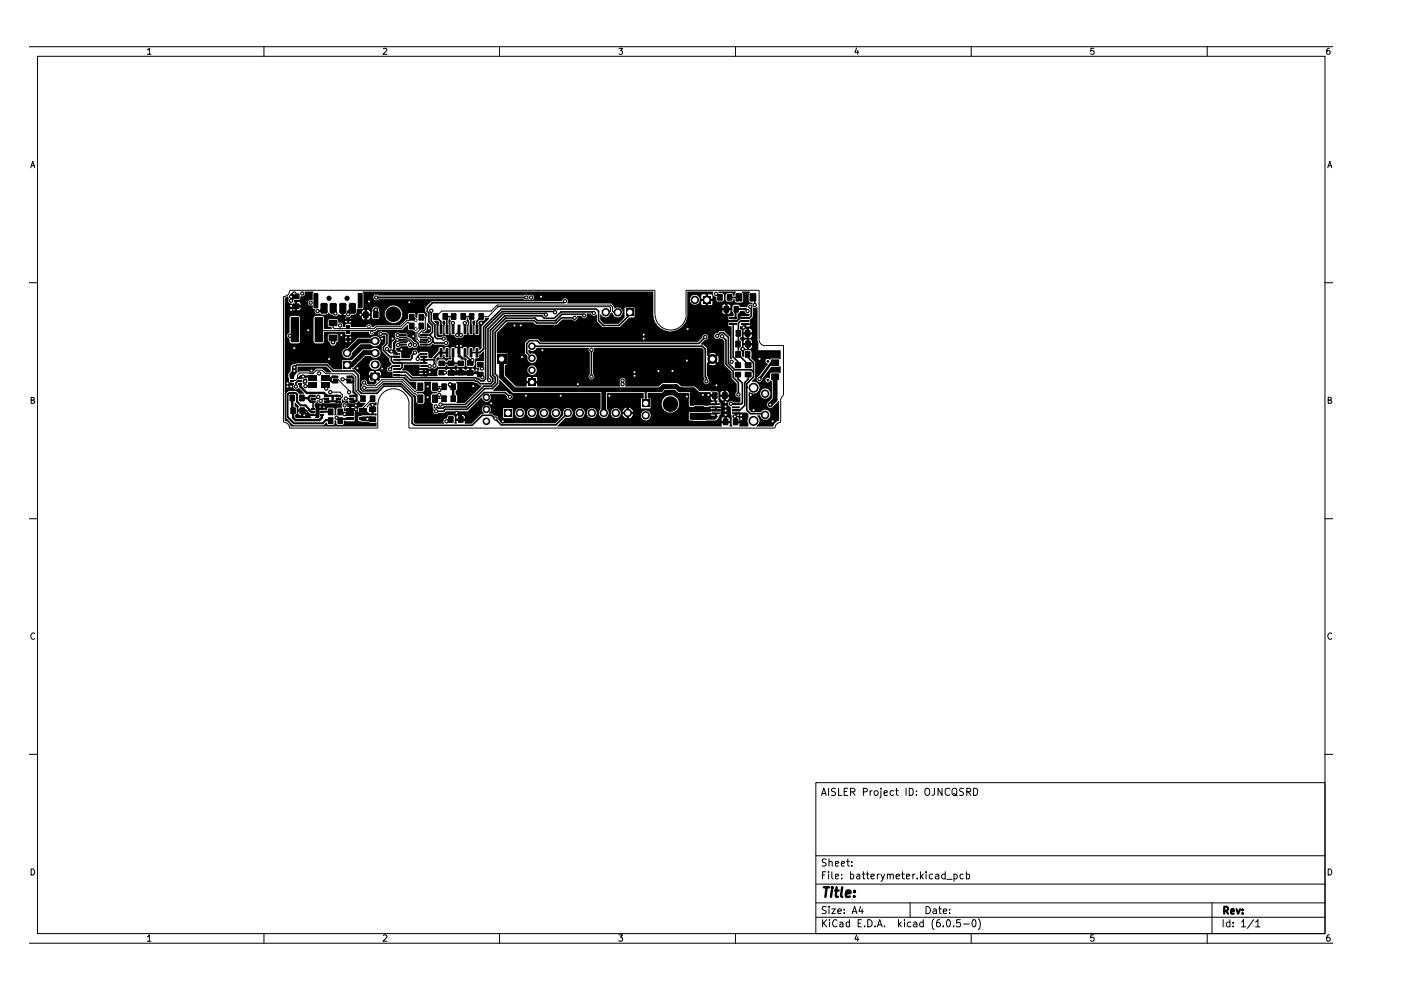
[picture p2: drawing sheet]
<svg xmlns="http://www.w3.org/2000/svg" width="297mm" height="210mm" viewBox="0 0 297 210" stroke-linecap="round" stroke-linejoin="round" font-family="sans-serif">
<g fill="none" stroke="#000" stroke-width=".21">
<path d="M6.3 9.9h276.3M8 11.9h272.9v186.1h-272.9zM31.2 10.6l.5-.4v1.3M31.2 11.5h.8M56 9.9v2M81.3 10.3l.5-.1 .2 .4-.8 .9h.8M105.9 9.9v2M131.2 10.2h.8l-.4 .6h.3v.6h-.7M156 9.9v2M181.6 10.2l-.3 .9h.7M181.9 10.7v.8M205.9 9.9v2"/>
<path d="M231.9 10.2h-.6l-.1 .6h.7a.48 .48 0 0 1 0 .6 .48 .48 0 0 1-.7 0M255.9 9.9v2M281.9 10.2l-.5 .1-.1 1 .2 .2 .4-.1 .1-.4-.1-.2h-.6v.2M6.5 35.6l.4-1.4 .5 1.4M6.6 35.1h.7M281.5 35.6l.4-1.4 .5 1.4M281.6 35.1h.7M6.3 59.9h1.7M280.9 59.9h1.7M60.1 62.8v26.7M61.4 61.6h77.5v5M61.4 61.6a1.27 1.27 0 0 1-1.2 1.3"/>
<path d="M66.5 62.2h.9v3.1h-.9zM70.6 79.8h1v.2h-1zM71.7 70.1h.1M71.9 69.7h.1M73.2 67l.3 .4h.7l.3-.3M73.6 79.8h.9v.2h-.9zM73.8 67.4v.4M75.9 62.2h.9v3.1h-.9zM78.1 79.8h-1.2l-.5 .5v2.2l.4 .4h3l1.4-1.5h4l2.7 2.8v.9l.7 .7h.3M78.2 69.3l-.1 .4M78.8 70.1v.4M83.5 74.9h1.3v.2h-1.3z"/>
<path d="M83.5 75.5h1.3v.3h-1.3zM83.5 76.2h1.3v.2h-1.3zM83.5 76.9h1.3v.1h-1.3zM83.5 77.5h1.3v.2h-1.3zM83.5 78.1h1.3v.2h-1.3zM83.5 78.8h1.3v.2h-1.3zM83.5 79.4h1.3v.3h-1.3zM83.9 70.4l-.2-.3h-3.3l-.4 .3v.6l.8 .8h.2M83.9 70.4l-.7 .6v.8M83.9 70.4h2.7l1 .9M84.8 71h1.3v.1h-1.3zM84.8 72h1.3v.1h-1.3z"/>
<path d="M84.8 73h1.3v.2h-1.3zM86.1 71.6v-.1h-1.3v.1h1.5l.1 .3h.5l1.1 1.3M86.1 72.5v.1h-1.3v-.1h1.5l.1-.3h.3l.6 .6-.3 .4M86.6 68.4h.1M86.6 68.4h-.2l-1.3 1.3h-5.2l-.4 .4h-11.6M86.6 68.4l.8 .8M87.4 67.2l-.8 .8h-.4l-1.3 1.3h-5.1l-.5 .4h-8.4l-.3-.3v-.9M87.4 69.3l.7 .5M89.2 72.5h1.3v.1h-1.3zM89.2 71.5h1.3v.1h-1.3zM89.2 71h1.3v.1h-1.3zM89.2 72h1.3v.1h-1.3z"/>
<path d="M89.2 73h1.3v.2h-1.3zM89.2 74.9h1.3v.2h-1.3zM89.2 75.5h1.3v.3h-1.3zM89.2 76.2h1.3v.2h-1.3zM89.2 76.9h1.3v.1h-1.3zM89.2 77.5h1.3v.2h-1.3zM89.2 78.1h1.3v.2h-1.3zM89.2 78.8h1.3v.2h-1.3zM89.2 79.4h1.3v.3h-1.3zM89.3 67.2h.8l.1 .2v2.4l-.4 .4h-.4l-.6 .6v.5l.3 .2h.7M89.4 69.5l-1 1v1.4l.7 .7h.7M96 68.5v1.3"/>
<path d="M98.6 68.5v1.3M98.6 68.5v.1M105.6 65h.1M105.6 65h23.7l.2 .2v.8l-.3 .2h-.8M105.6 65l-2.1 2.1h-1.4M114.7 63.8h-27.7l-.2 .3M131 66.2h-.9l-.2-.2v-1l-.4-.3h-24.1l-1.3 1.3h-10.5l-1.1 1.1M138.9 66.7a3.3 3.3 0 0 0 3.3 3.3 3.3 3.3 0 0 0 3.3-3.3M145.5 66.6v-5h15.5v10.4M160.9 72.1a1.32 1.32 0 0 0 1.3 1.2M162.2 73.2h3.9v10.5M6.6 84.8h.6v-.5l-.6-.1v1.3h.5l.3-.4-.4-.3"/>
<path d="M60.2 89.5a1.27 1.27 0 0 1 1.2 1.3M61.8 80.7h.9l.4-.4v-.7l.5-.5h1.9l.3 .1h.5l.8-.7h1.1l.9 .7h5.7l.6 .7v3M65.9 83.8h.9v.3h-.9zM65.9 85h.9v.3h-.9zM66 84.4h.9v.3h-.9zM67.5 84.2l-.4 .3h-.6M68.7 84.4h1v.3h-1zM68.8 83.8h1v.3h-1zM68.8 85h1v.3h-1zM69.2 81.5v.9M69.3 84.5h-.8l-.5 .5M70 83.1h2.1l.5 .6v.5l-.4 .3"/>
<path d="M70.6 80.9h1v.3h-1zM70.7 80.3h.9v.3h-.9zM71.2 83.8h.9v.3h-.9zM71.2 85h.9v.3h-.9zM71.3 84.4h.9v.3h-.9zM71.6 80.4l2.4 2.4v.3M72.6 80.4h1.4M73.3 84.5h1.4M73.5 80.3h.9v.3h-.9zM73.6 80.9h.9v.3h-.9zM74.1 84.4h.9v.3h-.9zM74.2 83.8h.9v.3h-.9z"/>
<path d="M74.2 85h.9v.3h-.9zM75.4 82.9h.1M75.4 82.9l1.6 1.5M77.2 82.2h2.6l1.4-1.3h4.1l2.5 2.6h.3l1.1 1M77.2 81.1l.7 .7h1.7l1.3-1.3h4.5l2.6 2.6 1.2-1.1M79 84.5l-2 2v.5M80.1 85.7v5.1h-18.7M80.1 85.7a3.3 3.3 0 0 1 3.3-3.3 3.3 3.3 0 0 1 3.3 3.3v5.1h77.6M92.3 84.5h1.8M92.3 82h1.8M93.1 82v.7M93.1 83.7v.8"/>
<path d="M151 85.6h1.5v.2h-1.5zM151 86.3h1.5v.1h-1.5zM151 86.9h1.5v.2h-1.5zM151 87.5h1.5v.2h-1.5zM155.3 85.6h1.4v.2h-1.4zM155.3 86.3h1.4v.1h-1.4zM155.3 86.9h1.4v.2h-1.4zM155.3 87.5h1.4v.2h-1.4zM165.5 84.9v4.6M165.6 89.5a1.27 1.27 0 0 0-1.3 1.3M166.1 83.8a1.35 1.35 0 0 0-.6 1.2M281.6 84.8h.6v-.5l-.6-.1v1.3h.5l.3-.4-.4-.3"/>
<path d="M6.3 110h1.7M280.9 110h1.7M7.4 134.4a.57 .57 0 0 0-.8 0 .57 .57 0 0 0 0 .8l.3 .4 .5-.2M282.4 134.4a.57 .57 0 0 0-.8 0 .57 .57 0 0 0 0 .8l.3 .4 .5-.2M6.3 159.9h1.7M280.9 159.9h1.7M173 165.9h107.9v32.1h-107.9zM174.2 168.7l.5-1.6 .5 1.6M174.3 168.2h.7M175.7 167.1v1.6M177.1 167.2a.6 .6 0 0 0-.8 .2l.1 .4 .7 .3v.4a.64 .64 0 0 1-.8 .1M177.8 167.1v1.6h.7"/>
<path d="M179 167.8h.5M179.7 167.1h-.7v1.6h.7M180.3 167.9l.9-.1 .1-.4-.4-.3h-.6v1.6M180.8 167.9l.5 .8M183 167.9l.8-.1 .1-.4-.3-.3h-.6v1.6M184.5 167.6v1.1M184.9 167.6l-.4 .3M185.3 167.9a.47 .47 0 0 1 .5-.3 .47 .47 0 0 1 .4 .3v.4l-.4 .4-.4-.2zM186.8 167.6v1.3l-.3 .3M186.8 167.1v.2M187.5 168.1l.6-.1v-.3l-.5-.1-.1 .2v.8h.6M189.5 167.7l-.5-.1-.3 .3v.4l.3 .4 .5-.1"/>
<path d="M189.9 167.6h.5M190.1 167.1v1.3l.3 .3M192.1 167.1v1.6M192.8 167.1l.6 .1a.83 .83 0 0 1 .2 .9 .83 .83 0 0 1-.8 .6zM194.3 168.5v.2M194.3 167.7v.1M196.2 167.3l.2-.2a.57 .57 0 0 1 .7 .5l-.1 .8-.2 .3h-.4a1.09 1.09 0 0 1-.2-1.4zM198.1 167.1v1.3l-.5 .3M199.7 167.1v1.6l-.8-1.6v1.6M201.3 167.3l-.3-.2-.5 .2v1.1a.53 .53 0 0 0 .8 .1M201.9 167.3l.4-.2 .5 .2 .1 .8-.2 .5a.54 .54 0 0 1-.9-.5zM202.2 168.2l.7 .5"/>
<path d="M204.3 167.2l-.6-.1-.2 .3 .1 .4 .4 .1 .3 .3-.3 .5-.5-.1M205 167.9l.7-.1 .1-.4-.3-.3h-.5v1.6M205.3 167.9l.5 .8M206.4 167.1h.4l.5 .4v.7l-.5 .5h-.4zM6.3 200h276.3M6.6 184.2a.71 .71 0 0 1 .7 .5 .71 .71 0 0 1-.2 .8h-.5zM31.2 198.6l.5-.4v1.4M31.2 199.6h.8M56 198v2M81.3 198.4l.1-.2h.4l.2 .4-.8 1h.8M105.9 198v2M131.2 198.2h.8l-.4 .5 .4 .3-.1 .5-.5 .1-.2-.2"/>
<path d="M156 198v2M173 194.5h107.9M173 191.4h107.9M173 187.5h107.9M173 181.4h107.9M174.4 195v1.5M174.4 185.5h.4M174.6 195.7l.7 .8M175.1 184.8h-.7v1.6M175.2 192.3h-.8a.61 .61 0 0 0 .1 .6 .61 .61 0 0 0 .6 .2l.1 .4a.6 .6 0 0 1-.9 .1M175.2 182.2h-.8a.53 .53 0 0 0 .1 .6 .53 .53 0 0 0 .5 .2l.2 .2-.2 .4h-.7M175.3 195l-.9 .9"/>
<path d="M175.7 184.8v.2M175.7 185.3v1.1M175.8 192.2v.2M175.8 182.8l.1-.1a.36 .36 0 0 1 .5 .2v.7M175.8 182.1v1.5M175.8 192.7v1M175.9 195v.2M175.9 195.5v1M176.4 192.7h.7l-.7 1h.7M176.4 184.8v1.3l.2 .3M177.1 185.8l.7-.1-.2-.4-.5 .1v.9h.6M177.1 183.1l.7-.1-.2-.4-.5 .1v.9h.6"/>
<path d="M177.5 195.2l-.4-.2a.78 .78 0 0 0-.6 .7 .78 .78 0 0 0 .6 .8l.4-.2M177.6 193.2l.8-.1-.1-.3-.4-.1-.3 .3v.5l.3 .2 .4-.1M178.1 195.6h.5l.1 .9M178.4 183.1l.7-.1-.2-.4-.4 .1-.1 .7 .2 .2h.4M178.5 186.2v.2M178.5 185.4v.1M178.7 195.9l-.6 .1v.4h.6M179 193.5v.2M179 192.8v.2M179.5 182.6h.6M179.7 182.1v1.3l.4 .2M180.1 195.6l-.4-.1-.3 .2v.6l.3 .2 .4-.1"/>
<path d="M180.1 195v1.5M180.3 185.4l.5-.1 .2 .3-.1 .6-.1 .2-.5-.1M180.3 184.8v1.6M180.6 183.5v.1M180.6 182.7v.2M180.7 193.7l.5-1.5 .5 1.5M180.8 193.3h.7M181.6 198.2l-.3 .9h.7M181.7 185.4l.4-.1 .2 .2v.9M181.9 198.6v1M181.9 195.7h.6M182.3 185.7l-.7 .2 .2 .5 .5-.1"/>
<path d="M182.5 192.2l-.4 1h.9M182.6 195h-.7v1.5h.7M182.8 192.7v1M182.8 185.3h.6M183 184.8v1.5l.4 .1M183.3 196.3v.2M183.6 185.3h.6M183.9 184.8v1.3l.3 .3M184 195a.78 .78 0 0 1 .9 .7 .78 .78 0 0 1-.9 .8zM184.7 185.8l.6-.1v-.3l-.4-.1-.2 .2v.8h.6M185.5 196.3v.2M186 196.5l.5-1.5 .5 1.5"/>
<path d="M186 185.3v1.1M186.2 196.1h.7M186.4 185.3l-.4 .3M186.8 185.3l.4 1.1M187.5 196.3v.2M187.5 185.3l-.3 1.1-.4 .5M188.1 185.5l.2-.2 .4 .2v.9M188.1 185.3v1.1M188.7 185.5l.3-.2 .4 .2v.9M190 185.8l.8-.1-.1-.3-.5-.1-.2 .2 .1 .8h.6M190.5 195v1.5M190.7 195.9l.4 .6"/>
<path d="M191.1 195.5l-.6 .6M191.2 185.3h.6M191.3 184.8v1.3l.5 .3M191.8 195v.2M191.8 195.5v1M192.2 185.8l.7-.1-.2-.4-.5 .1v.9h.6M193 191.4v3.1M193.1 195.6h-.6l-.1 .7a.52 .52 0 0 0 .7 .1M193.5 185.3v1.1M193.7 195.6h.6l.1 .9M194 185.3l-.5 .3M194.4 195.9h-.5l-.3 .3 .3 .3 .5-.1"/>
<path d="M194.5 186.2v.2M195.2 184.8v1.6M195.3 185.8l.4 .6M195.7 195.6h-.5l-.2 .7a.52 .52 0 0 0 .7 .1M195.7 195v1.5M195.7 185.3l-.5 .6M196.3 192.2a.78 .78 0 0 1 1 .8 .78 .78 0 0 1-1 .7zM196.3 184.8v.2M196.3 185.3v1.1M197.7 185.4l-.4-.1-.3 .3 .1 .6 .2 .2 .4-.1M197.9 192.8h.6v.9M198 194.8a1.74 1.74 0 0 0 0 2.3"/>
<path d="M198.4 185.4l.4-.1 .3 .2v.9M198.5 193.1h-.5l-.2 .3 .2 .3 .5-.1M199.1 185.7l-.8 .2 .2 .5 .6-.1M199.1 192.7h.5M199.2 192.2v1.3l.4 .2M199.2 195l-.4 .1a1.38 1.38 0 0 0-.2 1.3 .52 .52 0 0 0 .8-.1v-.4l-.3-.3-.5 .1-.1 .2M200 193.2l.7-.1v-.3l-.5-.1-.2 .3v.5l.2 .2 .5-.1M200 196.3v.2M200.4 185.4a.52 .52 0 0 0-.8 .2l.2 .7h.6M200.4 184.8v1.6M200.7 186.4h1.1M201 195a.89 .89 0 0 1 .3 1.4l-.1 .1a.88 .88 0 0 1-.2-1.5z"/>
<path d="M201.3 193.5v.2M201.3 192.8v.2M202.2 196.3v.2M202.3 185.4l.4-.1 .2 .3v.6l-.2 .2-.4-.1M202.3 185.3v1.6M203.6 195h-.7l-.1 .7 .2-.1 .5 .1 .1 .6-.2 .2-.6-.2M204.2 185.4l-.4-.1-.3 .3 .1 .7h.6M204.3 195.9h1.2M204.9 185.4l.4-.1 .3 .3-.1 .7h-.6M204.9 184.8v1.6M205.9 198v2M206.4 195a.89 .89 0 0 1 .4 1.4l-.2 .1a.88 .88 0 0 1-.2-1.5z"/>
<path d="M207.4 194.8a1.74 1.74 0 0 1 0 2.3M231.9 198.2h-.6l-.1 .7 .3-.2 .4 .1v.7l-.4 .1-.3-.2M255.9 198v2M257 191.4v6.6M259.3 195v1.5M260.8 195.6l-.5-.1-.3 .3v.5l.3 .2 .5-.1M260.8 195v1.5M261.5 196.3v.2M261.5 195.6v.1M263.2 195.5l.5-.5v1.5M263.2 196.5h.9M265.8 195l-1.3 1.8"/>
<path d="M266.2 195.5l.5-.5v1.5M266.2 196.5h.9M281.6 184.2a.71 .71 0 0 1 .7 .5 .71 .71 0 0 1-.2 .8h-.5zM281.9 198.2a.58 .58 0 0 0-.6 .6v.7l.5 .1 .2-.3v-.3l-.2-.3h-.3l-.2 .3"/>
</g>
<g fill="none" stroke="#000" stroke-width=".42">
<path d="M61.7 65.7l.2 .2M62.7 70l-1.1 1.2h-.1M68.6 65.2l-.8 .8h-.5M70.6 66l.5 .5M71.1 79.8h-.6l-.3 .4M74.1 79.8h.6l.2 .4v.6l-.2 .2h-.6M74.7 65.2l-.9 .8v.6M79.8 63.1h31.8M89.9 78.9h1.1l-.7 .7h-.4M89.9 78.3h.5l.7 .6M89.9 75.6v1.3M90.8 72.1h.2"/>
<path d="M93.6 79h.7M93.6 77h4.1M94.8 74.8h-1.7l-1 1.1v1.7M96 74.8v1.8M97.3 75.3l.7 .7M112.6 62.9v.2M156 65.6v1.9h-.7M156.1 65.5h2l.4 .5M64.8 81.9h1.2M66.4 83.9h-.7l-.3 .3v.6l.4 .4h.5M66.4 87.3h-.4l-.4-.3-.8-1.1h-1l-.8-.7v-1.5l-.3-.4h-1.3l-.4 .4v4.7l1.3 1.3h6.1l.7-.6h.9M68.2 87.3h1.6"/>
<path d="M69.3 83.9h2.4M69.3 85.1h2.3M70.2 80.3v.5l.3 .2h.6M72.1 87l1 .8h1.2M72.3 88.8h2M74.6 83.9h.9M74.9 80.9v2.2l.7 .6v1.2l-.2 .2h-.8M136.9 82.6v2.9M148 83.7h1M259.5 193.1h.6a.47 .47 0 0 0 .3-.4 .47 .47 0 0 0-.3-.5h-.6v1.6M259.9 193.1l.5 .7M261 193.3l.7-.1-.2-.5-.4 .1-.1 .8 .2 .2 .4-.1"/>
<path d="M262.2 192.7l.3 1.1 .4-1.1M263.4 193.6v.2M263.4 192.8v.2"/>
</g>
<g fill="none" stroke="#000" stroke-width=".51">
<path d="M61.7 64.9h.9l-.9 .8M61.9 67.5h1.3v4.8h-1.3zM62.2 62.5h1v.7h-1zM62.2 64.6h1v.7h-1zM62.4 62.2l-.7 .7M62.5 63h-.8v-.3l.4-.4 .5 .5-.9 .9M66.2 79.8h-2.4l-.1 .3M67 67.5h1.2v4.8h-1.2zM69.9 68.1h1.4v.8h-1.4zM69.9 71.2h1.4v.9h-1.4zM77.2 66.3h.7v.9h-.7zM78.7 79.2h1.6v1.2h-1.6z"/>
<path d="M79.3 66.3h.7v.9h-.7zM82 74l.5 .5h1.1M84.2 72.1l-.6 .6v1.7l.6 .6M87 66.8h.6v.9h-.6zM87 68.7h.6v.9h-.6zM89 66.8h.7v.9h-.7zM89 68.7h.7v.9h-.7zM92 66.6h.7v1h-.7zM93.2 76.7h.9v.7h-.9zM93.2 78.7h.9v.6h-.9zM94.1 66.6h.6v1h-.6zM95.2 76.7h.9v.7h-.9z"/>
<path d="M95.2 78.7h.9v.7h-.9zM95.8 66.6h.7v1h-.7zM96.9 73.3l.4 .4M97.3 69.8v.9M97.3 73.7v1.1M97.3 76.7h.8v.7h-.8zM97.3 78.7h.8v.6h-.8zM97.3 70.7l.4 .3M97.3 70.7l-.4 .3M97.7 73.3l-.4 .4M97.9 66.6h.7v1h-.7zM99.2 78.7h1v.7h-1z"/>
<path d="M99.2 76.6h1v.7h-1zM99.7 66.6h.6v1h-.6zM99.7 79.1h2.6v.7h-1v-.7M101.3 77h1v.6h-1zM101.7 66.6h.7v1h-.7zM101.8 77.3l.4 .4v.4M152.3 62.6h.7v.9h-.7zM153.7 65.1h.6v.9h-.6zM154.3 62.6h.7v.9h-.7zM155.8 65.1h.6v.9h-.6zM156 79.1h.9v.7h-.9zM156 77h.9v.8h-.9z"/>
<path d="M156.1 74.7h.8v.9h-.8zM156.1 72.5h.7v.9h-.7zM156.2 70.2h.7v.9h-.7zM156.2 62.4h.9v1.3h-.9zM158.2 79.1h.9v.7h-.9zM158.2 70.2h.6v.9h-.6zM158.2 74.7h.6v.9h-.6zM158.2 77h.9v.8h-.9zM158.2 72.5h.7v.9h-.7zM159.2 62.4h.9v1.3h-.9zM163.7 76.5h1.2v.9h-1.2zM163.7 79.4h1.2v.9h-1.2z"/>
<path d="M164.3 76.9h-.7l-2.6 3.4M61 82h.7M61 81.4h.8M61.1 81.4l.6 .6M61.6 83.9h.7v.9h-.7zM61.7 81.4v.6M61.8 86.6h.7v.9h-.7zM62 84.4v2.4M62.1 87.2v1.4l.6 .5h5l.5-.5v-.6M63.7 81.4v.6l1.3 1.3h3.7l.6 .6M63.7 83.9h.6v.9h-.6zM63.8 86.6h.6v.9h-.6z"/>
<path d="M63.9 84.4h1.4M68.2 86.7h-.7v.9l-.4 .4h-2.1l-.8-1M68.8 80.2h1.4M69.8 88.7h.6v1h-.6zM69.8 86.9h.6v.9h-.6zM70.5 84v1M71.8 88.7h.7v1h-.7zM71.8 86.9h.7v.9h-.7zM74.2 86.8h1.2M76.6 84.1h.7v.9h-.7zM78.5 86.4h1v.7h-1zM78.5 88.6h1v.6h-1z"/>
<path d="M78.7 84.1h.6v.9h-.6zM79 85.9v.9M88.7 81.4h.8v1.2h-.8zM88.7 83.9h.8v1.3h-.8zM91.9 81.4h.7v1.2h-.7zM91.9 83.9h.7v1.3h-.7zM93.8 84.1h.7v.9h-.7zM93.8 81.5h.7v1h-.7zM95.2 88.5h.7v.9h-.7zM95.8 84.1h.6v.9h-.6zM95.8 81.5h.6v1h-.6zM96.1 81.9v2.6"/>
<path d="M97.4 88.5h.6v.9h-.6zM151.2 83.4h.7v.9h-.7zM153.3 83.4h.7v.9h-.7zM153.5 89h.7v.9h-.7zM155.6 89h.7v.9h-.7zM174.7 188.1h1.1M175.3 188.1l-.3 2.1M176.4 188.8l-.2 1.4M176.4 188.1v.3M177 188.8h.8M177.4 188.1l-.2 1.8 .4 .3M178.6 188.1l-.3 1.8 .3 .3"/>
<path d="M179.3 189.5l1-.2v-.4h-.8l-.2 1 .3 .3 .6-.1M181.1 190v.2M181.2 188.9v.2"/>
</g>
<g fill="#000">
<path d="M61.9 67.5h1.3v4.8h-1.3zM62.2 62.5h1v.7h-1zM62.2 64.6h1v.7h-1zM60.4 63.1l.6-.3 .1 .1v1l.6 .5v.3h2.1l-.1-.4-.4-.3h-.3v.6h-.5v-.6h-.2v-.3l1.3-.2 .1-.7h.6l.3-.2 .1-.8h1.7l-.1 1.9a.64 .64 0 0 0-.9 0 .64 .64 0 0 0 0 .9 .64 .64 0 0 0 .9 .1v.7l.2 .1h.3l-.1 .6 .4 .4h.7l.4 .2h.9l.7-.4v.2l.8 .3a.61 .61 0 0 0 .6 .3 .61 .61 0 0 0 .5-.5l.7 .2v-1.3l.4-.1 .1 1.4h.4l.1 .3-.2 .5h1.2l.1-.2-.2-.2h2.4l.3 .5h1.2l.3-.4h.4l.2 .3h1.1l.2-.2v-.7h1.1l.4 1a1.93 1.93 0 0 0 3.4-.6 1.89 1.89 0 0 0-.6-1.9 1.89 1.89 0 0 0-2.1-.3 2.34 2.34 0 0 0-1.1 1.8h-1.1l-.1-1.2-.2-.3a.7 .7 0 0 0-1 .1l-.3 .9v1.1h-.3v-.3h-.7v.7h-.5v-.7h-.6v.2l-2.4-.1 .2-.4h.6l.4-.2h3l-.1-.5-.3-.3h-.3v.8h-.5v-.8l-.5 .3-.1 .5h-1.2l.1-1h1.3l.1-.1v-2.3h2.2l.2 .5a.6 .6 0 0 0 .9-.2h30.8l.5 .4 .5-.4 .3 .3a.65 .65 0 0 0 .8-.8 .65 .65 0 0 0-.9-.3l-32.1 .1a.58 .58 0 0 0-.7-.2 .58 .58 0 0 0-.3 .6h-2.2v-1l-.1-.2 61.5-.1 .1 5.2a3.6 3.6 0 0 0 3.5 3.3 3.6 3.6 0 0 0 3.7-3.2v-1.1h7.5v.3l.2 .2h1.2l.3-.2v-.5h-.6v.7h-.5v-.7h-.6v.2h-7.5v-.7h9.2v-.5l-.4-.3h-.2v.8h-.5v-.8l-.6 .3v.5h-7.5v-1.7h.6a1.03 1.03 0 0 0 1.6 .8h.8l.1 .3h2.1l.1-.2v-.7h-.9v.9h-.5v-.9h-.9v.6h-.8l.3-.1 .1-.5v-.5h2.7v-.6l-.2-.3h-.7v.9h-.5v-.9h-.7l-.2 .3v.6h-.4a1.03 1.03 0 0 0-1.1-.8 1.03 1.03 0 0 0-.9 1.1h-.6l.1-1.8 5.5 .1a.6 .6 0 0 0 0 .8l.6 .3v.8l.2 .1h1.1l.3-.3v-1.1l-.4-.4h-.7l-.1-.3h3.7v.3h-.1l-.2 .6h-.3v-.3l-.3-.3-1 .1-.3 .3 .1 1.3 .2 .1h1.2l.1-.4 .3-.1 .1 .5 .3 .3h1.1l.4-.3v-1.7l-.4-.3 1.7-.1 .1 .3-.3 .1v1.7l.4 .3h.5l-.2 .3a.6 .6 0 0 0-.6 0 .6 .6 0 0 0-.3 .6h-1.6l-.2-.4-.2-.1-1.1 .1-.1 .3v1.1l.2 .3v.7h-1.1v.7h1.8l.2-.2v-1.1l.3-.1 .2-.4h1l.1 .3 .3 .2h.6v.4l-.2 .2h-1.6v.6l-.4 .1-.4 .5-1.9 .1v.7l.7 .1v6.9h-.3v-4.6l-1.2-1.3h-1.1l-.4 .4a.62 .62 0 0 0-.6 .7 .62 .62 0 0 0 .8 .5l.3-.2 .6 .3 .4 .4v5.2l1.5 1.4v1.4l1.1 1v1.8l-.2 .2v.6l.4 .3h.6v1.1h-1.5l-.2-.2a.63 .63 0 0 0-.9 .2 .63 .63 0 0 0 .3 .9l.2 .1 .1 .3-.1 1.2 .2 .2v.6h.2l-.2 .3v1.1l.2 .4-.7-.1 .2-.6h-1.8l.1 .7h-34.9v-.1l1.1-1.1h35.5v-.3l-.4-.4h-.3v.7h-.5v-.7h-.4l-.2 .2v.5h-33.7l.6-.6a1.13 1.13 0 0 0 1.6-1.1h.4v.5a1.1 1.1 0 0 0 1.3 .6 1.1 1.1 0 0 0 .8-1.1h.5v.5a1.07 1.07 0 0 0 1.5 .5 1.07 1.07 0 0 0 .3-1.6 1.07 1.07 0 0 0-1.6-.1l-.2 .7h-.5v-.3a1.1 1.1 0 0 0-1.1-.6 1.1 1.1 0 0 0-1 .7v.2h-.5a1.03 1.03 0 0 0-.9-1 1.03 1.03 0 0 0-1.1 .8l.1 .8-1.7 1.6h-11.5l-.7-.8v-.4l3 .1 .1-1.1h.5a1.06 1.06 0 0 0 1.1 1.1 1.06 1.06 0 0 0 1-1.1h.5v.5a1.1 1.1 0 0 0 1.2 .6 1.1 1.1 0 0 0 .9-1.1h.4v.5a1.1 1.1 0 0 0 1.2 .6 1.1 1.1 0 0 0 .9-1.1h.4v.5a1.07 1.07 0 0 0 1.6 .5 1.07 1.07 0 0 0 .3-1.6 1.07 1.07 0 0 0-1.6-.1l-.3 .7h-.5v-.3a1.1 1.1 0 0 0-1-.6 1.1 1.1 0 0 0-1 .7v.2h-.5a1.02 1.02 0 0 0-1-.9 1.02 1.02 0 0 0-1 .9h-.5v-.3a1.1 1.1 0 0 0-1.1-.6 1.1 1.1 0 0 0-1 .7v.2h-.5l-.1-1h-1.8l-.1 2h-1.1l-.4-.4h-.5l-.3-.4h-.7v-.2a.94 .94 0 0 0 .2-1.3 .94 .94 0 0 0-1.4 0 .94 .94 0 0 0 .1 1.3v.2h-.5l-2.1 2.1h-1.4v-.6h-1.8l.1 .6h-.5v-1.1h2.2v-.5l-.3-.2h-.3v.7h-.5v-.7h-.4l-.2 .2-.1 .5h-.4v-.3l-.2-.3h-1.1h-.2l-.2 .6-.6 .2-.1 .4 .1 .5h-6.1l-.3-.2v-5.5l-2.5-2.6h-4l-1.4 1.5h-3.1l-.4-.4v-2.2h1.9l.3 .5h.7v-.8h-1v.3h-1.9v-.8h4.5v-.5l-.5-.4h-.5v.9h-.6v-.9h-.5l-.5 .4v.5h-1.9v-.3l-.9-.9-.7-.1v-.2h.2l.7-.8h2.7v.3a.99 .99 0 0 0 1 .8 1.1 1.1 0 0 0 1.2-.4 1.1 1.1 0 0 0 0-1.3l-.5-.3a1.22 1.22 0 0 0-1.6 .5l-.1 .4h-2.7l1.9-1.9h1.1l.1 .3 .5 .2a1.36 1.36 0 0 0 1.4-.6 1.17 1.17 0 0 0-.3-1.3 1.17 1.17 0 0 0-1.3-.2l-.3 .3h-1.8l-2.3 2.3h-2v1.9h-1.9l-1.2-1.3h-6.8l-.1 .2-.6 .1-.4 .4v1l-.5 .5v.8l.2 .3v.6l-.2 .3h.9v.7l.2 .4a.6 .6 0 0 0 1 0h.2l1 1v.2l-1 .1-.7-.7h-1.5l-.6 .6v5.1l1.6 1.6h6.4l.6-.6 .3 .5h1.2l.3-.4v-.6l.3 .1v.5l.2 .4h1.2l.2-.2 .1-.7h.2l.1 .1h1.8l.2-2.2-2.3 .1-.1-.7 2.4 .1v-.2l-.8-.1v.3h-.5v-.3l-.4-.1 .1-.3-.2-.4a.64 .64 0 0 0-.8 0 .64 .64 0 0 0-.2 .8v.1h-1l-.1 .2v1.4l-.4 .1h-.1v-1.5l-.2-.2h-1.1l-.3 .2v.4l-1.7-.1 .2 1.4-.2 .3h-.8l-.1-.1 .3-.4h-1.3l.3 .5h-3.3l-.1-.2v-.4l.3-.5h.3v.3l.5 .3h.9a.63 .63 0 0 0 .4-.8h-.7v.8h-.5v-.8h-.6v.2h-.3v-1.1l-.4-.3v-.8h.2l.7 .9-.2 .2v.4h1.7l.4 .2v.3l.4 .3v.2h1.3l-.1-1.4h2l-.2-.2h-.2v.2h-.4v-.2h-.4l-.1 .2h-.7l-.2-.1v-.7l.4-.3v-.5l.3 .1v.4a.7 .7 0 0 0 1.1 0l.2 .2h3.6l.2-.2v-.5l.2-.1v.1l.5 .3 .6-.2v.4l.2 .2h1.5l.4-.6h.2l.3 .4 1.1 .1v.2l-.8 .8h-.8v.9h2.1l.2 .3 .5 .1v-1.8h-.5l-.3 .5-.2-.2 .8-.8h.9l.4-.1v.6h-.6v1.8l.6-.1v.5h-3l-.8 .1-.1 .2 .1 .9 .7 .2h1.5l.2 .2 1.4-.1v.8l-18.2-.1a1.74 1.74 0 0 0-1.1-1.1h-.1v-7.6h.8l.4 .3v-.4l-1.2 .1v-6.8h12.2v.4a1.08 1.08 0 0 0 1.2 .7 1.08 1.08 0 0 0 .9-1.1l1.8-1.8h2.1a1.17 1.17 0 0 0 1.5 .3 1.17 1.17 0 0 0 .4-1.6l-.7-.4h-.7l-.4 .3h-2.8l-2.2 2.2-.9 .3-.2 .7h-12.2v-3.6h.5l.1 .4 .4 .2 .1 .8 .3 .2h1.4l.4-.4h2.9l.4 .4h1.4l.4-.2v-.5h.8l.3 .4a.76 .76 0 0 0 .8 .8 .76 .76 0 0 0 .8-.8l.2-.2h1.6l.2 .3h.9l.2-.4h-.4v.4h-.5v-.4l-2 .1 .1-.6 2.8-.1-.2-.2h-.2v.3h-.5v-.3h-.3l-.1 .3h-1.5v-.6l-.2-.2-1.7-.1-.3 .3v1h-.8v-1.7h4.5l.1 .6h1l.1-.6h3.8v.2a.61 .61 0 0 0 .7 .4 .61 .61 0 0 0 .5-.6h.3l.3-.5h5.3l1.1-1.1 .1 1 .2 .2h.9l.5 .4v1.7l.8 .7v.4l.2 .2h2.2l.4-.5 .2 .2h2.2a.6 .6 0 0 0 1 0 .6 .6 0 0 0-.4-1v-.5l-.5-.4h-.3l-.3 .3h-.8l-.3-.3v-2.5l-.5-.5 .1-.2h.8l.2 .2v.5l-.1 .3v1.7l.2 .3h.5l.3-.1v-2.1l-.2-.1v-.5l.2-.2 .4 .1v.6l-.2 .3v1.7l.3 .3h.5l.2-.1v-2.1l-.1-.1v-.9l.2-.3 .1 .3 .3 .2-.3 .3 .2 .6-.1 1.8 .3 .3h.6v.2a.67 .67 0 0 0 1 .3l.5 .1 .3-.2 .1-.4h.5l.3-.1v-2.1l.1-.3-.3-.5 .2-.5 .4 .5v.7l-.2 .3 .1 1.9 .2 .1h.5l.2-.1v-2.1l-.1-.1v-.5v-.2l.6-.1-.2 2.8 .2 .3h.5l.3-.1v-2.1l-.2-.1v-.4l.4-.3h.8l.3-.6h.8v.2l-1.6 1.7v4.5l-.3 .5-.2-.1-.1-.5-.6-.1-.3 .3v.5h-.2l-.1-.7-.6-.1-.4 .3-.1 1.5-.1-.1-.1-1.6-.6-.1-.4 .3-.5-.4v1.5h-.4l-.1-1.5-.3 .4-.4-.3h-.5l-.3 .3v1.7l.2 .5-.6 .1-.3 .3a.28 .28 0 0 1-.3 0 .28 .28 0 0 1-.2-.2h-1.4l-.2 .8h-.2v-1.2l.4-.3 .3 .3h.6l.2-.1v-.6h.2l.1 .7h.8l.1-.1v-2.1l-.2-.1-.6 .1-.2 .6h-.2l-.1-.6h-.8l-.1 .2v.5l-1.3 1.3v.2h-.9v-1.1l-.1-.2h-1.5l-.6 .3a.65 .65 0 0 0-.6-.7 .65 .65 0 0 0-.6 .7l-.4 .3v.6l-.1 .1h-1.7l-.2-1.2-.7-.1-.3-.3v-.6h.7l.2-.3 1.4-.1 .3 .4h.7l.1-.1 .2 .1h.6l.3-.2a.7 .7 0 0 0-.6-1l-.8-.9-.7-.2v-.5l-.2-.2h-1.4l-.4-.3a.64 .64 0 0 0-.6 .4 .64 .64 0 0 0 0 .7l-.1 .6-.6 .5v1.3a.71 .71 0 0 1-.8-.5l-.2-.2 .3-.2v-2.1l-.4-.5h-.8l-.3-.2a.64 .64 0 0 0-.7 .3 .64 .64 0 0 0 .1 .7l.2 .2h.4l.3-.3 .5 .1v1.5l-.8 .7v1l1.6 1.5v.6l.6 .6-.5 .6-.5 .3a.61 .61 0 0 0 .2 .7 .61 .61 0 0 0 .8 0l.1 .1 .1 1.1h2.6l.9 1h1.4v1.6l-.2 .1-2.5-2.4-5.7-.1v.8l.1 .2-.4 .4h-1.4l-.3-.1-.1-.6a.61 .61 0 0 0-.9-.2 .61 .61 0 0 0 0 .9l.1 .2a.61 .61 0 0 0-.1 .9 .61 .61 0 0 0 .9 0h2.2l1.4-1.4h3.9l2.4 2.5h.4l.2 .4v1.2l.3 .3h1.2l.3-.3-.1-1.6-.3-.3-1.1 .1-.2-.4h1.4l.2-.2 .1-2h1.4v2l.2 .2h1.1v.3h-.9l-.4 .4v1.5l.5 .4v.2a.73 .73 0 0 0 .1 .9 .57 .57 0 0 0 0 .8 .57 .57 0 0 0 .9-.1h1.3l.4-.3h4.5l2.9-2.9h.2a.9 .9 0 0 0 1.3 .8 .9 .9 0 0 0 .3-1.4l3.2-.1 .4 .4 .2 .6 .3 .2a.64 .64 0 0 0 .7-.4 .64 .64 0 0 0-.1-.7l-.6-.1-.5-.7-2.8-.1 1.1-1.2 .2-1.1 2.9 2.8h18.5v3.5l-.3 .5v.7a1.1 1.1 0 0 0 1.2 .6 1.1 1.1 0 0 0 .9-1.1h.4v.5a1.09 1.09 0 0 0 1.1 .6 1.09 1.09 0 0 0 1-.8h.4l.3 .7 .5 .2 1-.1 .3-.5h1.8a1.02 1.02 0 0 0 .5 1 1.02 1.02 0 0 0 1.2-.2h8.4l.2 .3h.7h4.9l.7-.8v-.3l.2-.1 .1-.8h-2.2v.2h-4.5l-.1 1.5h-8.4a1.06 1.06 0 0 0-.2-1.8 1.06 1.06 0 0 0-1.5 1h-1.8l.1-.3h-.9v.8h-.5v-.8h-1.2v-.5h2.6l-.1-.3-.8-.6v.9h-.5v-.9l-.6 .4-.2 .5-.4-.1a1.1 1.1 0 0 0-1.1-.6 1.1 1.1 0 0 0-1 .7v.2h-.5v-.3l-.3-.4 .1-3.5h7.7v1.2l-.6 .1 .1 2h1.8l.1-.9h2.4a2.12 2.12 0 0 0 1.3 1.8h1.1l.5-.3 .6-.7h6.8v.3h2.2v-.3h-.8v.3h-.4v-.3h-7.8a1.89 1.89 0 0 0-.4-2.2 1.89 1.89 0 0 0-2.2-.3 1.89 1.89 0 0 0-.9 1.7h-2.4v-1.1l-.6-.1v-1.1l3-.1 .7-.7h2.1l.7 .7 2.2 .1v2.5l.2 .4h1l.1-.2h2l.1 .2h.9l.2-.2 2.3 .1-.1-.8-.3-.1v-.5l-.2-.1 .1-.3h.4l.5 .5h.9l.3-.2 .1-.5h-.6v.7h-.5v-.7h-.7v.2h-.4v-.7h2.2v-.4l-.2-.4h-.4v.8h-.5v-.8a.61 .61 0 0 0-.7 .8h-.4l-.2-.7-1.3 .1-.1-.2h-2.4l-1.2-1-2.7 .1-.6-.7-.3-.1h-2.9l-.9 .8h-7.1l-.1-1a.61 .61 0 0 0-.5-.9 .61 .61 0 0 0-.5 .9l-.1 1h-17.4l-.1-.2v-.5h-2.2l-.1 .7h-2.2l-1.2-1.2h5.7v-.8l-.9-.1v.9h-.5v-.9l-.7 .1-.1 .8h-3.5l-1.2-1.2v-1.1h4.8a1 1 0 0 0 1.4 .9 1 1 0 0 0 .4-1.6 1 1 0 0 0-1.6 .1l-.2 .6h-4.8v-1l.2-.2h.3v-2.3l-2.1-.1-.1-.1h6v.2l.5 .5v.8a1.01 1.01 0 0 0 1.4 .6 1.01 1.01 0 0 0 .5-1.4 1.01 1.01 0 0 0-1.3-.5l-.4-.3v-.5a1.1 1.1 0 0 0 1.7-.4l11.1-.1v.6l.3 .3v4.7a.61 .61 0 0 0-.2 .9 .61 .61 0 0 0 1 0 .61 .61 0 0 0-.2-.9v-4.6l.3-.4v-.6h22.8l.4 .4v5.9l.2 .3a.61 .61 0 0 0-.2 .8 .61 .61 0 0 0 .8 .2 .61 .61 0 0 0 .3-.8l-.2-.2v-.4l-.2-.2v-2.5l.5 .1a1.34 1.34 0 0 0 1.4-.1l-.8-.7-.6 .7h-.5v-.3h.1l.7-.8h.7l.7 .8 .3-.8-.3-.7-.6 .7h-.8l-.8-.7v-.3h.5l.6 .7 .8-.8-1-.2-.4 .3h-.5v-1.4l-.6-.5-.7-.1v-.2l.8-.8a.6 .6 0 0 0 .7-.6 .6 .6 0 0 0-.6-.6 .6 .6 0 0 0-.6 .6l-.9 1h-33.4l-.6-.6h-1.8l-.9 .7v2.2h-6v-4.3l2.2-2.2h5.6l.5 .5h4.5l1.1-1.1h2.2l.3 .3h.3l.4-.4v-.6l.9 .1a.61 .61 0 0 0 .8 .3 .61 .61 0 0 0 .3-.9h.9a.63 .63 0 0 0 .5 .4 .63 .63 0 0 0 .6-.2h.2v1.5l1.2 1.1h3.7l1.9-2h1.1v-2h-2.1l.1 1.9-1.4 1.5h-3.1l-.7-.9v-1.1l.1-.1 .1 .2a1.04 1.04 0 0 0 1.1 .5 1.04 1.04 0 0 0 .9-.9l.1-.2 .3 .2a1.04 1.04 0 0 0 1.3 .9 1.04 1.04 0 0 0 .7-1.4 1.04 1.04 0 0 0-1.5-.5h-.3v-.5l-.5-.6h-9.3v-.1a.61 .61 0 0 0-.3-.9 .61 .61 0 0 0-.8 .5h-27.6l-1.4 1.5v.7l.4 .5-.1 .7-.4-.2v-.5l-.3-.1h-1.1l-.2 .3v.7l-.4-.2v-.7l-.2-.1h-1.2l-.2 .1-.1 1.2h-.4l-1.2 1.3h-5.3l-.3 .3h-.4a.63 .63 0 0 0-.4-.5 .63 .63 0 0 0-.7 .2l-.1 .3h-3.2l-.1-.6h-.9l-.2 .1v.5h-.5l-.1-.6-.3-.3h-.6v-.2h1.5l.2 .2h.9l.2-.3h-.4v.2h-.5v-.2l-1.9 .1-.1-.4-.2-.2h-1.6l-.3 .4v1.1l.3 .2h.4l.2 .5h-1.7v-2.6l-.4-.2h-1.4l-.4 .4v5h-2.9v-5.2l-.4-.2h-1.4l-.3 .2-.1 3.3-.5 .5v.2h-.5v-5.9h1.3l.4 .5h1.2l.5-.4v-.2h-.8v.6h-.5v-.6l-2.1 .1zM67 67.5h1.2v4.8h-1.2zM66.5 62.2h.9v3.1h-.9zM68.3 64.6h.8v1.5h-.8zM63.1 77.8l6.1-.1 1.1 1.1v.2h-1.1l-.9-.9h-1.2l-.9 .9h-.3l-.3-.3h-2.1l-.4 .3zM69.9 68.1h1.4v.8h-1.4zM69.9 71.2h1.4v.9h-1.4zM70.3 64.6h.7v1.5h-.7zM72.3 64.6h.8v1.5h-.8z"/>
<path d="M72.7 76.5h1.7v1.7h-1.7zM73.5 67.5h.7v.6h-.7zM73.5 68.9h.7v.6h-.7zM73.5 70.3h.7v.6h-.7zM73.5 71.6h.7v.6h-.7zM74.3 64.6h.8v1.5h-.8zM75.9 62.2h.9v3.1h-.9zM77.2 66.3h.7v.9h-.7zM79.3 66.3h.7v.9h-.7zM83.5 79.4h1.3v.3h-1.3zM83.5 78.8h1.3v.2h-1.3zM83.5 78.1h1.3v.2h-1.3z"/>
<path d="M83.5 77.5h1.3v.2h-1.3zM83.5 76.9h1.3v.1h-1.3zM83.5 76.2h1.3v.2h-1.3zM83.5 75.5h1.3v.3h-1.3zM83.5 74.9h1.3v.2h-1.3zM84.8 73h1.3v.2h-1.3zM84.8 72.5h1.3v.1h-1.3zM84.8 72h1.3v.1h-1.3zM84.8 71.5h1.3v.1h-1.3zM84.8 71h1.3v.1h-1.3zM87 66.8h.6v.9h-.6zM87 68.7h.6v.9h-.6z"/>
<path d="M89 66.8h.7v.9h-.7zM89 68.7h.7v.9h-.7zM89.2 71h1.3v.1h-1.3zM89.2 71.5h1.3v.1h-1.3zM89.2 72h1.3v.1h-1.3zM89.2 72.5h1.3v.1h-1.3zM89.2 73h1.3v.2h-1.3zM89.2 74.9h1.3v.2h-1.3zM89.2 75.5h1.3v.3h-1.3zM89.2 76.2h1.3v.2h-1.3zM89.2 76.9h1.3v.1h-1.3zM89.2 77.5h1.3v.2h-1.3z"/>
<path d="M89.2 78.1h1.3v.2h-1.3zM89.2 78.8h1.3v.2h-1.3zM89.2 79.4h1.3v.3h-1.3zM90.5 68.5l.9 .7v1.1l-.5 .4h-1.4v-.3h.6l.4-.5zM89.7 72l1.1-.1v-.5l.6 .5v.3l-.6 .5v-.5h-1.1zM92 66.6h.7v1h-.7zM93.2 76.7h.9v.7h-.9zM93.2 78.7h.9v.6h-.9zM93.4 69h.2v1.7h-.2zM93.4 74h.2v1.6h-.2zM94.1 66.6h.6v1h-.6zM94.7 69h.2v1.7h-.2z"/>
<path d="M94.7 74h.2v1.6h-.2zM95.2 76.7h.9v.7h-.9zM95.2 78.7h.9v.7h-.9zM95.8 66.6h.7v1h-.7zM95.9 69h.3v1.7h-.3zM95.9 74h.3v1.6h-.3zM97.2 74h.3v1.6h-.3zM97.2 69h.3v1.7h-.3zM97.3 76.7h.8v.7h-.8zM97.3 78.7h.8v.6h-.8zM97.9 66.6h.7v1h-.7zM98.5 74h.2v1.6h-.2z"/>
<path d="M98.5 69h.2v1.7h-.2zM99.2 76.6h1v.7h-1zM99.2 78.7h1v.7h-1zM99.7 66.6h.6v1h-.6zM99.7 74h.3v1.6h-.3zM99.7 69h.3v1.7h-.3zM101 74h.3v1.6h-.3zM101 69h.3v1.7h-.3zM101.3 77h1v.6h-1zM101.3 79.1h1v.7h-1zM101.7 66.6h.7v1h-.7zM85.6 77.3h3.3l.1 .5-.2 .3h1.9l.4 .1 .6-.2a.73 .73 0 0 0 1.1-.4l.2 .2h1.3l.3-.4h.1l.4 .4h1.1l.6-.4 .2 .4h1.4l.2-.2-.1-1.3-1-.2 .5-.5 .1 .3h.7l.2 .2-.2 .4 .1 1.1 .2 .2h1.1l.5-.4 .1-1.5h.6l.2-.1v-.6l.3-.1 .5-.6h.2v2h-1.5l-.2 .3v1.1l.2 .2h.4l.1 .4h-.4l-.4 .2-.3-.5-.5-.1-.1 1.2h-4.5v-.5h4.1v-.7h-.4l-.4 .4-.3-.4h-.4v.6h-.5v-.6h-.6l-.2 .4-.3-.3h-.5v.6h-.5v-.6h-.5a.32 .32 0 0 1-.3 .2 .32 .32 0 0 1-.3-.2l-1.4 .1-.2 .3 .1 1.2h-5.3l-.6-.7h1.9l.1 .2h2v-.2h-.8v.2h-.4v-.2h-2.8a1.59 1.59 0 0 0-1.6-.5v-.1h3.6v.2h2v-.2h-.8v.2h-.4v-.2h-4.4l.3-.4z"/>
<path d="M105.3 75.1h2.1v2h-2.1zM132.7 65.4h1.7v1.7h-1.7zM149 62.7h1.7v1.7h-1.7zM152.3 62.6h.7v.9h-.7zM153.7 65.1h.6v.9h-.6zM154.3 62.6h.7v.9h-.7zM154.6 68.6h1.5v.3h-1.5zM154.6 67.2h1.5v.4h-1.5zM155.8 65.1h.6v.9h-.6zM156 79.1h.9v.7h-.9zM156 77h.9v.8h-.9zM156.1 72.5h.7v.9h-.7z"/>
<path d="M156.1 74.7h.8v.9h-.8zM156.2 62.4h.9v1.3h-.9zM156.2 70.2h.7v.9h-.7zM157.2 67.2h1.5v.4h-1.5zM157.2 67.9h1.5v.4h-1.5zM157.2 68.6h1.5v.3h-1.5zM158.2 79.1h.9v.7h-.9zM158.2 74.7h.6v.9h-.6zM158.2 77h.9v.8h-.9zM158.2 70.2h.6v.9h-.6zM158.2 72.5h.7v.9h-.7zM159.2 62.4h.9v1.3h-.9z"/>
<path d="M159.6 65.4l.8-.3 .2 .1v7l.2 .4v1.7h4.7l-.1 1.9-.2-.2h-1.7l-.3 .3-.1-.2-.7 .1-.1 .6 .5 .4-1.8 2.5a.62 .62 0 0 0-.6 .6 .62 .62 0 0 0 .6 .6 .62 .62 0 0 0 .6-.6l1.9-2.5h1.7l.2-.2 .1 1.5-2-.1-.3 .3v1l-.6-.2-.3 .2 .1 .6a.47 .47 0 0 0 .5 .2 .47 .47 0 0 0 .3-.4l.5 .1v3.7a1.77 1.77 0 0 0-1.1 1.6l.3 .3a.62 .62 0 0 0 .9-.1l1.2-1.3h.2v4.2l-.9 .5-.4 .7h-3.5v-.1l.5-.5a1.44 1.44 0 0 0-.4-1.7h.7a1.09 1.09 0 0 0 1.7 .7 1.09 1.09 0 0 0 .2-1.5 1.09 1.09 0 0 0-1.5-.3l-.2 .4h-2.1l-.6-.5v-3.8l1.1 .4 1.4-.1a.94 .94 0 0 0 .7 1.1l.8-.1a1.07 1.07 0 0 0 .2-1.8l-.3-.2-.7 .1a1.09 1.09 0 0 0-.7 .9h-1.2a1.26 1.26 0 0 0 1-1.5 1.26 1.26 0 0 0-1.6-1v-.1l.7-.6v-3.5l-.8-.8v-1.3l-.2-.3h-1.2l-.2 .1v1.2l-.1 .1-.3-.3v-.8l-.4-.4v-.3l.4-.4h.3l.5 .5h.9a.63 .63 0 0 0 .4-.8h-.6v.8h-.5v-.8h-.7v.3h-.3v-.8h2.1v-.3l-.2-.4h-.4v.7h-.5v-.7a.61 .61 0 0 0-.7 .7h-.3l-.1-.5-.3-.1 .1-.6 .3-.1v-.2h.3l.3 .4 1 .1 .5-.4v-.3h-.7v.6h-.5v-.6h-.6v.2h-.3v-.8h2.1a.61 .61 0 0 0-.7-.7v.7h-.5v-.7l-.6 .2v.5h-.3v-.4l-.4-.2v-.6l1.9 .1 .3-.3-.9-.1v.4h-.4v-.7l1.3-.1-.2-.2v-.5l.7-.6zM162.6 76.4h.4v.4h-.4zM163.7 76.5h1.2v.9h-1.2zM61.5 80.5h.6v.4h-.6zM61.5 79.8h.6v.5h-.6zM61.5 81.2h.6v.3h-.6zM61.6 83.9h.7v.9h-.7zM61.8 86.6h.7v.9h-.7zM63.3 79.8h.7v.5h-.7zM63.3 80.5h.7v.4h-.7zM63.3 81.2h.7v.3h-.7zM63.7 83.9h.6v.9h-.6z"/>
<path d="M63.8 86.6h.6v.9h-.6zM64.2 80.5l.8-.2 .2 .6-.1 .4-.9 .1zM65.3 79.6h1.8v1.1h-1.8zM65.3 81h1.8v1.1h-1.8zM65.9 83.8h.9v.3h-.9zM65.9 85h.9v.3h-.9zM66 84.4h.9v.3h-.9zM66 87.8h.7v.3h-.7zM66 87.1h.7v.4h-.7zM66 86.4h.7v.5h-.7zM67.9 87.1h.7v.4h-.7zM67.9 87.8h.7v.3h-.7z"/>
<path d="M67.9 86.4h.7v.5h-.7zM68.1 81h1.7v1.1h-1.7zM68.1 79.6h1.7v1.1h-1.7zM68.7 84.4h1v.3h-1zM68.8 83.8h1v.3h-1zM68.8 85h1v.3h-1zM69.8 88.7h.6v1h-.6zM69.8 86.9h.6v.9h-.6zM70.6 80.9h1v.3h-1zM70.6 79.8h1v.2h-1zM70.7 80.3h.9v.3h-.9zM71.2 85h.9v.3h-.9z"/>
<path d="M71.2 83.8h.9v.3h-.9zM71.3 84.4h.9v.3h-.9zM71.8 88.7h.7v1h-.7zM71.8 86.9h.7v.9h-.7zM73.4 88.5h1.6v.6h-1.6zM73.4 87.5h1.6v.6h-1.6zM73.4 86.5h1.6v.7h-1.6zM73.5 80.3h.9v.3h-.9zM73.6 80.9h.9v.3h-.9zM73.6 79.8h.9v.2h-.9zM74.1 84.4h.9v.3h-.9zM74.2 85h.9v.3h-.9z"/>
<path d="M74.2 83.8h.9v.3h-.9zM76.1 86.5h1.6v.7h-1.6zM76.1 88.5h1.6v.6h-1.6zM76.6 84.1h.7v.9h-.7zM78.5 88.6h1v.6h-1zM78.5 86.4h1v.7h-1zM78.7 84.1h.6v.9h-.6zM78.7 79.2h1.6v1.2h-1.6zM88.7 83.9h.8v1.3h-.8zM88.7 81.4h.8v1.2h-.8zM91.9 83.9h.7v1.3h-.7zM91.9 81.4h.7v1.2h-.7z"/>
<path d="M93.8 84.1h.7v.9h-.7zM93.8 81.5h.7v1h-.7zM95.2 88.5h.7v.9h-.7zM95.8 84.1h.6v.9h-.6zM95.8 81.5h.6v1h-.6zM97.4 88.5h.6v.9h-.6zM96.7 81l3.7-.1 .3 .3h.5l.5 .5h.4v.2l-3.5 3.5h-1.7v-1.4l-.3-.3v-.8l.3-.3v-1.2zM106.8 86.7h1.7v1.7h-1.7zM112 80.3h1.6v1.6h-1.6zM136.1 84.7h1.7v1.7h-1.7zM146.9 84.6h2.8v.8h-2.8zM146.9 88.1h2.8v.9h-2.8z"/>
<path d="M146.3 87.5h.8l.6 .6h1.1l.6-.6h.8v1l-.5 .5h-2.8l-.6-.5zM146.9 84.6h2.8l.5 .6v.8h-.8l-.6-.6h-1.1l-.6 .6h-.8v-.8zM146.2 83.1h4.4l.1 .6h1.1v1.2l.4 .1-.2 .2v.7h-5.7l-.1-.4h5.4v-.3l-.8 .1-.1 .2h-4.5v-1.1h4.5l.1 .4 .5 .1v-.7h-.6v.2h-4.5zM151 87.5h1.5v.2h-1.5zM151 86.9h1.5v.2h-1.5zM151 86.3h1.5v.1h-1.5zM151 85.6h1.5v.2h-1.5zM151.2 83.4h.7v.9h-.7zM146.2 87.6l5.8-.1v.6h.2l.1 .2-.7 .7h-5.3l-.1-1.1h4.5l.2 .2h.7v-.2h-5.4zM153.3 83.4h.7v.9h-.7zM153.5 89h.7v.9h-.7zM155.3 85.6h1.4v.2h-1.4z"/>
<path d="M155.3 86.3h1.4v.1h-1.4zM155.3 86.9h1.4v.2h-1.4zM155.3 87.5h1.4v.2h-1.4zM155.6 89h.7v.9h-.7zM155.8 87.5h2.5l.4 .3v.8l-.2 .4 .2 .7-.1 .7h-1.9l.1-.7h-1.1v-.5h1.1v-.3l-.3-.4h-.3v.7h-.5v-.7h-.3l-.1-.3 1.5-.1 .3-.1-.9-.1v.2h-.4zM162.6 80.4h.4v.4h-.4zM163.7 79.4h1.2v.9h-1.2z"/>
<circle cx="61.5" cy="71.2" r=".47"/>
<circle cx="61.7" cy="63.8" r=".47"/>
<circle cx="61.7" cy="62.9" r=".47"/>
<circle cx="61.7" cy="64.9" r=".47"/>
<circle cx="61.7" cy="65.7" r=".47"/>
<circle cx="62.4" cy="62.2" r=".47"/>
<circle cx="62.4" cy="73.8" r=".47"/>
<circle cx="62.4" cy="77.9" r=".47"/>
<circle cx="62.4" cy="78.7" r=".47"/>
<circle cx="62.4" cy="78.7" r=".25"/>
<circle cx="64.1" cy="62.2" r=".47"/>
<circle cx="64.1" cy="62.2" r=".21"/>
<circle cx="64.3" cy="79.8" r=".47"/>
<circle cx="65.4" cy="70" r=".47"/>
<circle cx="65.9" cy="64.2" r=".47"/>
<circle cx="66" cy="78.6" r=".47"/>
<circle cx="67.3" cy="66" r=".47"/>
<circle cx="67.6" cy="79.2" r=".47"/>
<circle cx="69.8" cy="76.1" r=".47"/>
<circle cx="69.8" cy="63.2" r=".55"/>
<circle cx="70.6" cy="72.6" r=".38"/>
<circle cx="71.1" cy="66.5" r=".47"/>
<circle cx="72.1" cy="69" r=".47"/>
<circle cx="72.4" cy="71" r=".47"/>
<circle cx="73.6" cy="74.8" r=".89"/>
<circle cx="73.6" cy="63.2" r=".55"/>
<circle cx="73.8" cy="66.6" r=".47"/>
<circle cx="75.8" cy="78.1" r=".47"/>
<circle cx="76.5" cy="66.7" r=".47"/>
<circle cx="78.2" cy="69.3" r=".38"/>
<circle cx="78.2" cy="63.9" r=".47"/>
<circle cx="78.8" cy="70.5" r=".38"/>
<circle cx="79.7" cy="65.7" r=".47"/>
<circle cx="79.8" cy="63.1" r=".47"/>
<circle cx="80.7" cy="70.8" r=".47"/>
<circle cx="81" cy="78.1" r=".47"/>
<circle cx="81" cy="71.8" r=".47"/>
<circle cx="82" cy="74" r=".47"/>
<circle cx="82.7" cy="78.3" r=".47"/>
<circle cx="83" cy="74.5" r=".47"/>
<circle cx="83.2" cy="71.8" r=".47"/>
<circle cx="83.4" cy="66.6" r="1.65"/>
<circle cx="84.2" cy="72.1" r=".47"/>
<circle cx="84.2" cy="72.1" r=".17"/>
<circle cx="84.3" cy="71" r=".47"/>
<circle cx="84.3" cy="71" r=".17"/>
<circle cx="84.4" cy="73.2" r=".47"/>
<circle cx="85.1" cy="74.1" r=".47"/>
<circle cx="86.8" cy="64.1" r=".47"/>
<circle cx="87" cy="73.2" r=".47"/>
<circle cx="87.6" cy="71.3" r=".47"/>
<circle cx="88" cy="74.8" r=".47"/>
<circle cx="88" cy="73.2" r=".47"/>
<circle cx="88.1" cy="69.8" r=".38"/>
<circle cx="88.1" cy="67.9" r=".38"/>
<circle cx="88.6" cy="76.1" r=".47"/>
<circle cx="89.9" cy="76.9" r=".21"/>
<circle cx="90.9" cy="69.7" r=".47"/>
<circle cx="91" cy="72.1" r=".47"/>
<circle cx="91" cy="72.1" r=".17"/>
<circle cx="91.1" cy="78.9" r=".47"/>
<circle cx="91.1" cy="77.6" r=".47"/>
<circle cx="91.4" cy="65.9" r=".47"/>
<circle cx="91.4" cy="65.9" r=".17"/>
<circle cx="92.1" cy="77.6" r=".47"/>
<circle cx="94.1" cy="71.8" r=".47"/>
<circle cx="94.3" cy="79" r=".47"/>
<circle cx="94.3" cy="79" r=".21"/>
<circle cx="94.6" cy="72.7" r=".47"/>
<circle cx="96" cy="68.5" r=".47"/>
<circle cx="96.9" cy="73.3" r=".47"/>
<circle cx="96.9" cy="71" r=".47"/>
<circle cx="97" cy="78.3" r=".47"/>
<circle cx="97.7" cy="73.3" r=".47"/>
<circle cx="97.7" cy="71" r=".47"/>
<circle cx="98.6" cy="68.5" r=".47"/>
<circle cx="100.2" cy="76.4" r=".47"/>
<circle cx="101" cy="78.5" r=".47"/>
<circle cx="102" cy="68.5" r=".47"/>
<circle cx="102.2" cy="78.1" r=".47"/>
<circle cx="109.1" cy="69" r=".47"/>
<circle cx="110.4" cy="69" r=".47"/>
<circle cx="110.7" cy="75.7" r=".47"/>
<circle cx="111.6" cy="63.1" r=".47"/>
<circle cx="112.6" cy="63.1" r=".47"/>
<circle cx="112.8" cy="78.5" r=".8"/>
<circle cx="112.8" cy="73.4" r=".8"/>
<circle cx="112.8" cy="75.9" r=".8"/>
<circle cx="113.5" cy="67.5" r=".17"/>
<circle cx="114.7" cy="62.9" r=".47"/>
<circle cx="114.7" cy="63.7" r=".17"/>
<circle cx="115" cy="74.3" r=".47"/>
<circle cx="115.7" cy="66.7" r=".47"/>
<circle cx="117.7" cy="66.2" r=".47"/>
<circle cx="117.8" cy="68" r=".17"/>
<circle cx="119.8" cy="63.8" r=".47"/>
<circle cx="121.8" cy="67.4" r=".47"/>
<circle cx="123.9" cy="66.9" r=".47"/>
<circle cx="125.4" cy="79.8" r=".47"/>
<circle cx="125.4" cy="74.2" r=".47"/>
<circle cx="125.9" cy="66.4" r=".47"/>
<circle cx="128.4" cy="66.2" r=".89"/>
<circle cx="131" cy="66.2" r=".89"/>
<circle cx="134.5" cy="79.7" r=".47"/>
<circle cx="134.5" cy="78.9" r=".47"/>
<circle cx="136.5" cy="71" r=".47"/>
<circle cx="136.5" cy="71.8" r=".47"/>
<circle cx="139.6" cy="78.7" r=".47"/>
<circle cx="142.6" cy="78.7" r=".47"/>
<circle cx="145.6" cy="76.5" r=".47"/>
<circle cx="145.8" cy="69.8" r=".47"/>
<circle cx="147.3" cy="63.6" r=".89"/>
<circle cx="149.5" cy="71.5" r=".47"/>
<circle cx="151" cy="76.1" r="1.06"/>
<circle cx="151.8" cy="62.3" r=".47"/>
<circle cx="152.1" cy="71.2" r=".47"/>
<circle cx="153.1" cy="71.3" r=".47"/>
<circle cx="155.1" cy="76.7" r=".47"/>
<circle cx="157.5" cy="74" r=".47"/>
<circle cx="157.6" cy="69.4" r=".47"/>
<circle cx="158.5" cy="66" r=".47"/>
<circle cx="159.1" cy="65" r=".47"/>
<circle cx="160" cy="64.7" r=".47"/>
<circle cx="161" cy="76.1" r=".47"/>
<circle cx="61" cy="81.3" r=".47"/>
<circle cx="61" cy="82" r=".47"/>
<circle cx="61.7" cy="82" r=".47"/>
<circle cx="62.7" cy="82" r=".47"/>
<circle cx="64.5" cy="88.1" r=".47"/>
<circle cx="64.7" cy="80.9" r=".47"/>
<circle cx="64.8" cy="81.9" r=".47"/>
<circle cx="67.5" cy="84.2" r=".47"/>
<circle cx="68" cy="85" r=".47"/>
<circle cx="69.2" cy="82.4" r=".47"/>
<circle cx="69.3" cy="83.9" r=".25"/>
<circle cx="70" cy="83.1" r=".47"/>
<circle cx="71.4" cy="88.6" r=".47"/>
<circle cx="72.6" cy="80.4" r=".47"/>
<circle cx="73.1" cy="87.8" r=".47"/>
<circle cx="73.1" cy="85.9" r=".47"/>
<circle cx="73.3" cy="84.5" r=".47"/>
<circle cx="74" cy="83.1" r=".47"/>
<circle cx="75.4" cy="85.9" r=".47"/>
<circle cx="75.4" cy="86.8" r=".47"/>
<circle cx="77.2" cy="81.1" r=".47"/>
<circle cx="77.2" cy="82.2" r=".47"/>
<circle cx="77.9" cy="88.8" r=".47"/>
<circle cx="79" cy="85.9" r=".47"/>
<circle cx="90.7" cy="82" r=".47"/>
<circle cx="90.7" cy="84.2" r=".47"/>
<circle cx="92.4" cy="86.2" r=".47"/>
<circle cx="92.5" cy="87.2" r=".47"/>
<circle cx="93.1" cy="82.7" r=".47"/>
<circle cx="93.1" cy="83.7" r=".47"/>
<circle cx="93.4" cy="85.8" r=".47"/>
<circle cx="94.7" cy="89.3" r=".47"/>
<circle cx="95.4" cy="81.5" r=".47"/>
<circle cx="96.8" cy="87.5" r=".47"/>
<circle cx="100.3" cy="81.9" r=".47"/>
<circle cx="102.3" cy="80" r=".47"/>
<circle cx="103.1" cy="89.3" r=".8"/>
<circle cx="103.1" cy="84.2" r=".8"/>
<circle cx="103.1" cy="86.8" r=".8"/>
<circle cx="103.7" cy="80.6" r=".47"/>
<circle cx="104.1" cy="85.5" r=".47"/>
<circle cx="105.1" cy="88.7" r=".47"/>
<circle cx="106.6" cy="89.3" r=".47"/>
<circle cx="108.1" cy="84.2" r=".47"/>
<circle cx="110.2" cy="87.5" r=".89"/>
<circle cx="111.5" cy="83.9" r=".47"/>
<circle cx="112.8" cy="87.5" r=".89"/>
<circle cx="115.3" cy="87.5" r=".89"/>
<circle cx="117.9" cy="87.5" r=".89"/>
<circle cx="118.9" cy="83.9" r=".47"/>
<circle cx="120.4" cy="87.5" r=".89"/>
<circle cx="122.5" cy="81.4" r=".47"/>
<circle cx="122.9" cy="87.5" r=".89"/>
<circle cx="125.5" cy="87.5" r=".89"/>
<circle cx="128" cy="87.5" r=".89"/>
<circle cx="129.2" cy="83.9" r=".47"/>
<circle cx="130.6" cy="87.5" r=".89"/>
<circle cx="132" cy="81.4" r=".47"/>
<circle cx="132" cy="80.7" r=".47"/>
<circle cx="133.1" cy="87.5" r=".89"/>
<circle cx="136.9" cy="88.1" r=".89"/>
<circle cx="142.2" cy="85.7" r="1.65"/>
<circle cx="144.3" cy="82.6" r=".51"/>
<circle cx="145.6" cy="84.1" r=".47"/>
<circle cx="149" cy="83.7" r=".47"/>
<circle cx="149.8" cy="80.9" r=".47"/>
<circle cx="150.2" cy="83.7" r=".47"/>
<circle cx="151.9" cy="81.7" r=".47"/>
<circle cx="153.8" cy="87" r=".47"/>
<circle cx="153.8" cy="86.2" r=".47"/>
<circle cx="153.8" cy="85.3" r=".47"/>
<circle cx="153.8" cy="88" r=".47"/>
<circle cx="154.9" cy="85.6" r=".47"/>
<circle cx="155.8" cy="88.3" r=".47"/>
<circle cx="156.5" cy="83.7" r=".47"/>
<circle cx="157.1" cy="88.1" r=".47"/>
<circle cx="157.1" cy="88.8" r=".47"/>
<circle cx="158.3" cy="82.1" r=".17"/>
<circle cx="159.2" cy="83.7" r=".47"/>
<circle cx="159.8" cy="82.2" r="1.06"/>
<circle cx="159.8" cy="89.2" r="1.06"/>
<circle cx="159.8" cy="87" r=".47"/>
<circle cx="161" cy="80.3" r=".47"/>
<circle cx="162.2" cy="88" r=".89"/>
<circle cx="162.2" cy="83.5" r=".89"/>
<circle cx="163.3" cy="85.8" r=".55"/>
<circle cx="163.8" cy="89.3" r=".47"/>
</g>
<g fill="none" stroke="#000" stroke-width=".34">
<path d="M62.4 77.9l.5-.5h6.4l1.3 1.3h4.5l.8 .9v3.1l.7 .7h3.3l1.5-1.5h3.6l2.4 2.3v5.5l.5 .5h12.2l2.2-2.1h1.9l2.1 2h11.6l2.5-2.6M73.8 69.2v.4M73.8 70.1v.4M78.1 79.8h1.4M80.7 70.8h1.1l.2 .2v1.8l-.7 .8v.7l1.3 1.3h1.6M83 75.6v.9l.3 .4h1.7l.3 .3v.7l-.4 .3h-.7M84.2 77.6h-1.1l-.4 .7M84.2 72.1h1.2M84.3 71h1.1M84.8 77h5.1M85.4 73.1l-1 .1M87.6 67.2l.5 .7"/>
<path d="M88 74.8l-.6 .6v.5l-.4 .4h-2.9M89.8 72.1h.9M89.8 71h1.3M89.9 77.6h1.2M89.9 76.3h2l.2 .2M89.9 75h-.7l-.6 .6v.5M91.1 71l.7 .7v.7l-.7 .7h-1.3M91.4 65.9v2.2l.8 .7v2.6l.4 .4h1.5M91.8 72.3l.3 .4h2.5M92.5 67.1l1 1.1v1.6M93.4 69h.2v1.7h-.2zM93.4 74h.2v1.6h-.2z"/>
<path d="M94.4 67.1h1.8M94.7 69h.2v1.7h-.2zM94.7 74h.2v1.6h-.2zM94.7 67.5v2.3M95.9 69h.3v1.7h-.3zM95.9 74h.3v1.6h-.3zM97.2 69h.3v1.7h-.3zM97.2 74h.3v1.6h-.3zM98.2 67.1h1.8M98.5 69h.2v1.7h-.2zM98.5 74h.2v1.6h-.2zM98.6 75.3l1.1 1.1v.6"/>
<path d="M99.7 69h.3v1.7h-.3zM99.7 74h.3v1.6h-.3zM99.8 67.2v2.6M100.2 76.4l-.5 .4M101 69h.3v1.7h-.3zM101 74h.3v1.6h-.3zM102.1 67.1l-1 1.1v1.6M112.8 73.4h36.1l.6 .6v5.8l.3 .3v.8M113.2 68h-5.8l-2.4 2.4v8.8l.5 .6v1.5l-1.1 1.1h-1.6l-3.9 3.9h-4.7l-.2 .2h-1.1l-.5-.3M114.7 62.9v.8M115.7 66.7l-.2-.2h-8.7l-3.3 3.3v10.5l.3 .3M117.7 66.2l-.3-.2h-10.9l-3.5 3.5v10.8l-.5 .5h-.6l-.4-.5h-.4l-.3-.2h-13.4l-1.3-1.2h-1.9"/>
<path d="M119.8 63.8l-.3 .4h-27.8l-1.1 1.2v.6l.3 .4v1.8l.8 .8v1.4l-.6 .6M121.8 67.4h-2.8l-1.1 1.1h-4.1l-.5-.5M123.9 66.9l-.3-.3h-4.5l-1.3 1.4h-3.8l-.5-.5h-6.3l-2.7 2.7v9.3l.5 .5v1.1l-.8 .8h-1.6l-4 3.9h-5.2M125.4 74.2v5.6M125.9 66.4l-.3-.3h-6.6l-1.5 1.4h-2.1l-.5-.5h-7.9l-3 3v9.7l.5 .5v.7l-.4 .5h-2.3l-.5-.5h-.5l-.2-.3h-13.6l-1.1-1h-1.7M133.5 66.7l-2.3 2.3h-3.3l-1-1v-2l-.5-.5h-20.1l-3.8 3.8v4.7l-.8 .8h-1.9M149.5 71.5l-1.3 1.3h-33.7l-.6-.6h-1.6l-.6 .7v1.9l1.1 1.1M151.8 62.3l.8 .8M152.1 71.2l.6-.7h.6l1.1 1v5.5l1.4 1.4h3.5l.5 .5M153.1 71.3l.8 .8v5.1l1.5 1.5v1.3l1.1 1.1v2.6M154.7 63.1h1.9M155.4 69v6.7l1.1 1v.7"/>
<path d="M156.5 79.4v.9l.9 .9v4.2l-.3 .3-2.2-.1M156.5 75.1l2.2 2.2M158 68.1h-1l-.5 .5v6.5M158.5 75.7l1.3 1.3v2.9l-1.5 1.5v5.6l.8 .7h2.9M158.7 79.4v.9l-.8 .8v4.8l-1.1 1.1h-.2M159.1 65l.2 .3v1.8l-.4 .3h-.8M160 63.4v1.3M63.7 80.7h-.5l-.5 .5v.8M64.5 87.5v.6M66.3 85.2l.1 1.5M71.4 88.6l.2 .2h.5M95.2 88.8l-.5 .5h.5l.3-.3"/>
<path d="M96.8 87.5l.9 1M108.1 84.2l-1-1h-4.4l-3.6 3.6h-4.7l-.3 .4h-1.6M148.9 83.7h2.6"/>
</g>
<path d="M62.4 77.9v1l-.5 .5v.4M70.6 71.7v.9M79.5 72.3h-3.4l-2.5 2.5M79.5 74.8h-2.3l-2.6 2.6h-1M79.7 65.7v1M95.7 79.1h4.1M106.3 76.1v3.8l2.8 2.7h31l.6-.6h2.6l.8 .6h2.9l.9 .9M164.3 79.9v4.9l-1 1M76.9 88.8h2M95.4 81.5l.4 .5h.3M128 83.1v4.6" fill="none" stroke="#000" stroke-width="1"/>
<path d="M68.3 64.6h.8v1.5h-.8zM70.3 64.6h.7v1.5h-.7zM72.3 64.6h.8v1.5h-.8zM74.3 64.6h.8v1.5h-.8z" fill="none" stroke="#000" stroke-width=".76"/>
<path d="M79.4 74.8h.3M79.4 72.3h.3M79.4 77.3h.3" fill="none" stroke="#000" stroke-width="1.7"/>
<g fill="#fff">
<path d="M152 71l.3 .2-.1 .2-.4-.2z"/>
<path d="M142.5 78.5l.3 .2-.1 .1-.3-.1z"/>
<path d="M145.5 76.3l.3 .2-.1 .1-.3-.1z"/>
<path d="M145.7 69.6l.3 .2-.1 .2-.3-.2z"/>
<path d="M151.7 62.1l.3 .2-.1 .2-.3-.2z"/>
<path d="M122.4 81.3l.3 .1-.1 .2-.3-.2z"/>
<path d="M110.6 75.5l.3 .2-.1 .2-.4-.2z"/>
<path d="M118.8 83.7l.3 .2-.1 .2-.3-.2z"/>
<path d="M111.4 83.7l.3 .2-.1 .2-.3-.2z"/>
<path d="M129.1 83.7l.3 .2-.1 .2-.3-.2z"/>
<path d="M125.3 79.7l.3 .1-.1 .2-.3-.2z"/>
<path d="M110.3 68.8l.3 .2-.1 .2-.3-.2z"/>
<path d="M114.9 74.1l.3 .2-.1 .1-.3-.1z"/>
<path d="M108.9 68.8l.4 .2-.1 .2-.4-.2z"/>
<path d="M114.6 62.7l.3 .2-.1 .2-.3-.2z"/>
<path d="M112.5 62.9l.3 .2-.1 .2-.3-.2z"/>
<path d="M115.6 66.5l.4 .2-.2 .2-.3-.2z"/>
<path d="M111.5 62.9l.3 .2-.1 .2-.3-.2z"/>
<path d="M134.4 78.7l.3 .2-.1 .2-.3-.2z"/>
<path d="M139.5 78.5l.3 .2-.1 .1-.3-.1z"/>
<path d="M134.4 79.5l.3 .2-.1 .2-.3-.2z"/>
<path d="M136.4 70.8l.3 .2-.1 .1-.3-.1z"/>
<path d="M136.4 71.6l.3 .2-.1 .2-.3-.2z"/>
<path d="M131.9 81.3l.3 .1-.1 .2-.3-.2z"/>
<path d="M131.9 80.5l.3 .2-.1 .2-.3-.2z"/>
<path d="M123.8 66.7l.3 .2-.1 .2-.3-.2z"/>
<path d="M121.7 67.2l.3 .2-.1 .2-.3-.2z"/>
<path d="M125.8 66.2l.3 .2-.1 .2-.3-.2z"/>
<path d="M125.3 74l.3 .2-.1 .2-.3-.2z"/>
<path d="M119.7 63.7l.3 .1-.1 .2-.3-.2z"/>
<path d="M117.6 66l.3 .2-.1 .2-.3-.2z"/>
<path d="M102.2 79.8l.3 .2-.1 .2-.3-.2z"/>
<path d="M96.7 87.4l.3 .1-.1 .2-.3-.2z"/>
<path d="M100.2 81.7l.3 .2-.1 .2-.3-.2z"/>
<path d="M94.6 89.1l.3 .2-.1 .2-.4-.2z"/>
<path d="M95.3 81.3l.3 .2-.1 .2-.3-.2z"/>
<path d="M103.6 80.4l.3 .2-.1 .2-.3-.2z"/>
<path d="M100.1 76.2l.3 .2-.1 .2-.4-.2z"/>
<path d="M101.9 68.3l.3 .2-.1 .2-.3-.2z"/>
<path d="M100.9 78.3l.3 .2-.1 .2-.3-.2z"/>
<path d="M97.6 73.1l.3 .2-.1 .2-.3-.2z"/>
<path d="M102.1 78l.3 .1-.1 .2-.3-.2z"/>
<path d="M97.6 70.8l.3 .2-.1 .2-.3-.2z"/>
<path d="M98.5 68.3l.3 .2-.1 .2-.4-.2z"/>
<path d="M86.7 63.9l.3 .2-.1 .2-.3-.2z"/>
<path d="M87.5 71.1l.3 .2-.1 .2-.3-.2z"/>
<path d="M88 69.6l.3 .2-.1 .2-.3-.2z"/>
<path d="M88 67.7l.3 .2-.1 .2-.3-.2z"/>
<path d="M91.3 65.7l.4 .2-.2 .2-.3-.2z"/>
<path d="M96.9 78.1l.3 .2-.1 .2-.3-.2z"/>
<path d="M91 78.7l.3 .2-.1 .2-.3-.2z"/>
<path d="M94.2 78.8l.3 .2-.1 .2-.3-.2z"/>
<path d="M92 77.4l.3 .2-.1 .1-.3-.1z"/>
<path d="M88.5 75.9l.3 .2-.1 .2-.4-.2z"/>
<path d="M87.9 74.6l.3 .2-.1 .1-.3-.1z"/>
<path d="M91 77.5l.3 .1-.1 .2-.3-.2z"/>
<path d="M90.6 84.1l.3 .1-.1 .2-.3-.2z"/>
<path d="M90.6 81.8l.3 .2-.1 .1-.3-.1z"/>
<path d="M93 82.5l.3 .2-.1 .2-.3-.2z"/>
<path d="M93 83.5l.3 .2-.1 .2-.3-.2z"/>
<path d="M93.3 85.6l.3 .2-.1 .2-.3-.2z"/>
<path d="M92.3 86l.3 .2-.1 .2-.3-.2z"/>
<path d="M92.4 87l.3 .2-.1 .2-.4-.2z"/>
<path d="M90.9 71.9l.3 .2-.1 .1-.3-.1z"/>
<path d="M90.8 69.5l.3 .2-.1 .2-.3-.2z"/>
<path d="M96.8 73.1l.4 .2-.2 .2-.3-.2z"/>
<path d="M96.8 70.8l.4 .2-.2 .2-.3-.2z"/>
<path d="M94 71.6l.3 .2-.1 .2-.3-.2z"/>
<path d="M95.9 68.3l.3 .2-.1 .2-.3-.2z"/>
<path d="M94.5 72.5l.3 .2-.1 .2-.3-.2z"/>
<path d="M104 85.3l.4 .2-.2 .2-.3-.2z"/>
<path d="M106.5 89.1l.3 .2-.1 .2-.3-.2z"/>
<path d="M105 88.5l.3 .2-.1 .2-.3-.2z"/>
<path d="M108 84l.3 .2-.1 .1-.3-.1z"/>
<path d="M75.3 86.6l.3 .2-.1 .2-.3-.2z"/>
<path d="M75.3 85.7l.3 .2-.1 .2-.3-.2z"/>
<path d="M73.9 83l.3 .1-.1 .2-.3-.2z"/>
<path d="M72.5 80.2l.4 .2-.2 .2-.3-.2z"/>
<path d="M73.2 84.3l.3 .2-.1 .2-.3-.2z"/>
<path d="M73 85.7l.3 .2-.1 .2-.3-.2z"/>
<path d="M73 87.6l.3 .2-.1 .2-.3-.2z"/>
<path d="M71.3 88.4l.3 .2-.1 .1-.3-.1z"/>
<path d="M60.9 81.8l.3 .2-.1 .1-.4-.1z"/>
<path d="M61.6 81.8l.3 .2-.1 .1-.3-.1z"/>
<path d="M64.4 87.9l.3 .2-.1 .1-.3-.1z"/>
<path d="M62.6 81.8l.3 .2-.1 .1-.3-.1z"/>
<path d="M64.7 81.7l.3 .2-.1 .2-.3-.2z"/>
<path d="M60.9 81.1l.3 .2-.1 .2-.4-.2z"/>
<path d="M64.6 80.7l.3 .2-.1 .1-.3-.1z"/>
<path d="M62.3 78.5l.3 .2-.1 .1-.3-.1z"/>
<path d="M62.3 77.7l.3 .2-.1 .2-.3-.2z"/>
<path d="M64.2 79.7l.3 .1-.1 .2-.3-.2z"/>
<path d="M80.9 78l.3 .1-.1 .2-.3-.2z"/>
<path d="M75.7 77.9l.3 .2-.1 .2-.3-.2z"/>
<path d="M78.9 85.7l.3 .2-.1 .1-.3-.1z"/>
<path d="M77.1 80.9l.3 .2-.1 .2-.3-.2z"/>
<path d="M77.8 88.6l.3 .2-.1 .2-.3-.2z"/>
<path d="M77.1 82l.3 .2-.1 .2-.3-.2z"/>
<path d="M65.9 78.4l.4 .2-.2 .2-.3-.2z"/>
<path d="M69.1 82.2l.3 .2-.1 .2-.3-.2z"/>
<path d="M69.9 83l.3 .1-.1 .2-.3-.2z"/>
<path d="M67.9 84.8l.3 .2-.1 .2-.3-.2z"/>
<path d="M67.4 84l.3 .2-.1 .1-.3-.1z"/>
<path d="M67.5 79l.4 .2-.1 .2-.4-.2z"/>
<path d="M62.3 73.6l.3 .2-.1 .2-.3-.2z"/>
<path d="M65.3 69.8l.3 .2-.1 .2-.3-.2z"/>
<path d="M69.7 75.9l.3 .2-.1 .2-.3-.2z"/>
<path d="M70.5 72.4l.3 .2-.1 .1-.3-.1z"/>
<path d="M73.7 66.4l.3 .2-.1 .2-.3-.2z"/>
<path d="M72.3 70.8l.3 .2-.1 .2-.3-.2z"/>
<path d="M78.7 70.3l.3 .2-.1 .2-.3-.2z"/>
<path d="M72 68.8l.3 .2-.1 .2-.3-.2z"/>
<path d="M71 66.3l.3 .2-.1 .2-.3-.2z"/>
<path d="M83.1 71.6l.3 .2-.1 .2-.3-.2z"/>
<path d="M80.9 71.6l.3 .2-.1 .2-.3-.2z"/>
<path d="M87.9 73l.3 .2-.1 .1-.3-.1z"/>
<path d="M86.9 73l.3 .2-.1 .1-.4-.1z"/>
<path d="M84.1 71.9l.4 .2-.2 .1-.3-.1z"/>
<path d="M80.6 70.6l.3 .2-.1 .2-.3-.2z"/>
<path d="M84.3 73l.3 .2-.1 .1-.3-.1z"/>
<path d="M84.2 70.8l.3 .2-.1 .2-.3-.2z"/>
<path d="M67.2 65.8l.3 .2-.1 .1-.3-.1z"/>
<path d="M61.6 65.5l.3 .2-.1 .2-.3-.2z"/>
<path d="M61.6 64.7l.3 .2-.1 .1-.3-.1z"/>
<path d="M61.4 71l.3 .2-.1 .2-.3-.2z"/>
<path d="M85 73.9l.3 .2-.1 .2-.3-.2z"/>
<path d="M81.9 73.8l.4 .2-.2 .2-.3-.2z"/>
<path d="M82.9 74.3l.3 .2-.1 .2-.3-.2z"/>
<path d="M82.6 78.1l.3 .2-.1 .2-.3-.2z"/>
<path d="M78.1 63.7l.3 .2-.1 .2-.3-.2z"/>
<path d="M76.4 66.5l.3 .2-.1 .2-.4-.2z"/>
<path d="M78.1 69.1l.3 .2-.1 .1-.3-.1z"/>
<path d="M79.6 65.5l.3 .2-.1 .2-.3-.2z"/>
<path d="M79.7 62.9l.3 .2-.1 .2-.4-.2z"/>
<path d="M61.6 63.6l.3 .2-.1 .1-.3-.1z"/>
<path d="M61.6 62.7l.3 .2-.1 .2-.3-.2z"/>
<path d="M62.3 62l.3 .2-.1 .2-.3-.2z"/>
<path d="M64 62l.3 .2-.1 .2-.3-.2z"/>
<path d="M65.8 64l.3 .2-.1 .2-.3-.2z"/>
<path d="M158.4 65.8l.3 .2-.1 .1-.3-.1z"/>
<path d="M157.5 69.2l.4 .2-.1 .2-.4-.2z"/>
<path d="M159.9 64.5l.3 .2-.1 .2-.3-.2z"/>
<path d="M159 64.8l.3 .2-.1 .2-.3-.2z"/>
<path d="M154.8 85.4l.4 .2-.2 .2-.3-.2z"/>
<path d="M156.4 83.5l.4 .2-.1 .1-.4-.1z"/>
<path d="M153.7 85.1l.4 .2-.2 .1-.3-.1z"/>
<path d="M153.7 86l.4 .2-.2 .2-.3-.2z"/>
<path d="M163.2 85.6l.3 .2-.1 .2-.3-.2z"/>
<path d="M160.9 80.2l.3 .1-.1 .2-.3-.2z"/>
<path d="M159.1 83.5l.3 .2-.1 .2-.3-.2z"/>
<path d="M159.7 86.8l.3 .2-.1 .1-.3-.1z"/>
<path d="M163.7 89.1l.3 .2-.1 .2-.3-.2z"/>
<path d="M150.1 83.5l.3 .2-.1 .2-.3-.2z"/>
<path d="M148.9 83.5l.3 .2-.1 .2-.3-.2z"/>
<path d="M151.8 81.5l.3 .2-.1 .2-.3-.2z"/>
<path d="M145.5 83.9l.3 .2-.1 .2-.3-.2z"/>
<path d="M149.7 80.7l.3 .2-.1 .1-.3-.1z"/>
<path d="M153.7 87.8l.4 .2-.2 .2-.3-.2z"/>
<path d="M153.7 86.8l.4 .2-.2 .2-.3-.2z"/>
<path d="M157 87.9l.4 .2-.2 .1-.3-.1z"/>
<path d="M155.7 88.1l.3 .2-.1 .2-.3-.2z"/>
<path d="M157 88.6l.4 .2-.2 .2-.3-.2z"/>
<path d="M153 71.1l.3 .2-.1 .2-.3-.2z"/>
<path d="M160.9 75.9l.3 .2-.1 .2-.3-.2z"/>
<path d="M157.4 73.8l.3 .2-.1 .2-.3-.2z"/>
<path d="M155 76.5l.3 .2-.1 .2-.3-.2z"/>
<path d="M149.4 71.3l.3 .2-.1 .1-.3-.1z"/>
<circle cx="112.8" cy="81" r=".47"/>
<circle cx="112.8" cy="78.5" r=".47"/>
<circle cx="112.8" cy="75.9" r=".47"/>
<circle cx="112.8" cy="73.4" r=".47"/>
<circle cx="106.3" cy="76.1" r=".55"/>
<circle cx="103.1" cy="84.2" r=".47"/>
<circle cx="103.1" cy="86.8" r=".47"/>
<circle cx="103.1" cy="89.3" r=".47"/>
<circle cx="107.7" cy="87.5" r=".55"/>
<circle cx="110.2" cy="87.5" r=".55"/>
<circle cx="112.8" cy="87.5" r=".55"/>
<circle cx="115.3" cy="87.5" r=".55"/>
<circle cx="117.9" cy="87.5" r=".55"/>
<circle cx="120.4" cy="87.5" r=".55"/>
<circle cx="122.9" cy="87.5" r=".55"/>
<circle cx="125.5" cy="87.5" r=".55"/>
<circle cx="128" cy="87.5" r=".55"/>
<circle cx="130.6" cy="87.5" r=".55"/>
<circle cx="133.1" cy="87.5" r=".55"/>
<circle cx="136.9" cy="88.1" r=".55"/>
<circle cx="159.8" cy="82.2" r=".72"/>
<circle cx="159.8" cy="89.2" r=".72"/>
<circle cx="162.2" cy="88" r=".55"/>
<circle cx="162.2" cy="83.5" r=".55"/>
<circle cx="136.9" cy="85.5" r=".55"/>
<circle cx="149.9" cy="63.6" r=".55"/>
<circle cx="147.3" cy="63.6" r=".55"/>
<circle cx="151" cy="76.1" r=".55"/>
<circle cx="133.5" cy="66.2" r=".55"/>
<circle cx="131" cy="66.2" r=".55"/>
<circle cx="128.4" cy="66.2" r=".55"/>
<circle cx="73.6" cy="77.4" r=".55"/>
<circle cx="73.6" cy="74.8" r=".55"/>
<circle cx="79.5" cy="79.8" r=".55"/>
<circle cx="79.5" cy="77.3" r=".55"/>
<circle cx="79.5" cy="74.8" r=".55"/>
<circle cx="79.5" cy="72.3" r=".55"/>
</g>
</svg>
